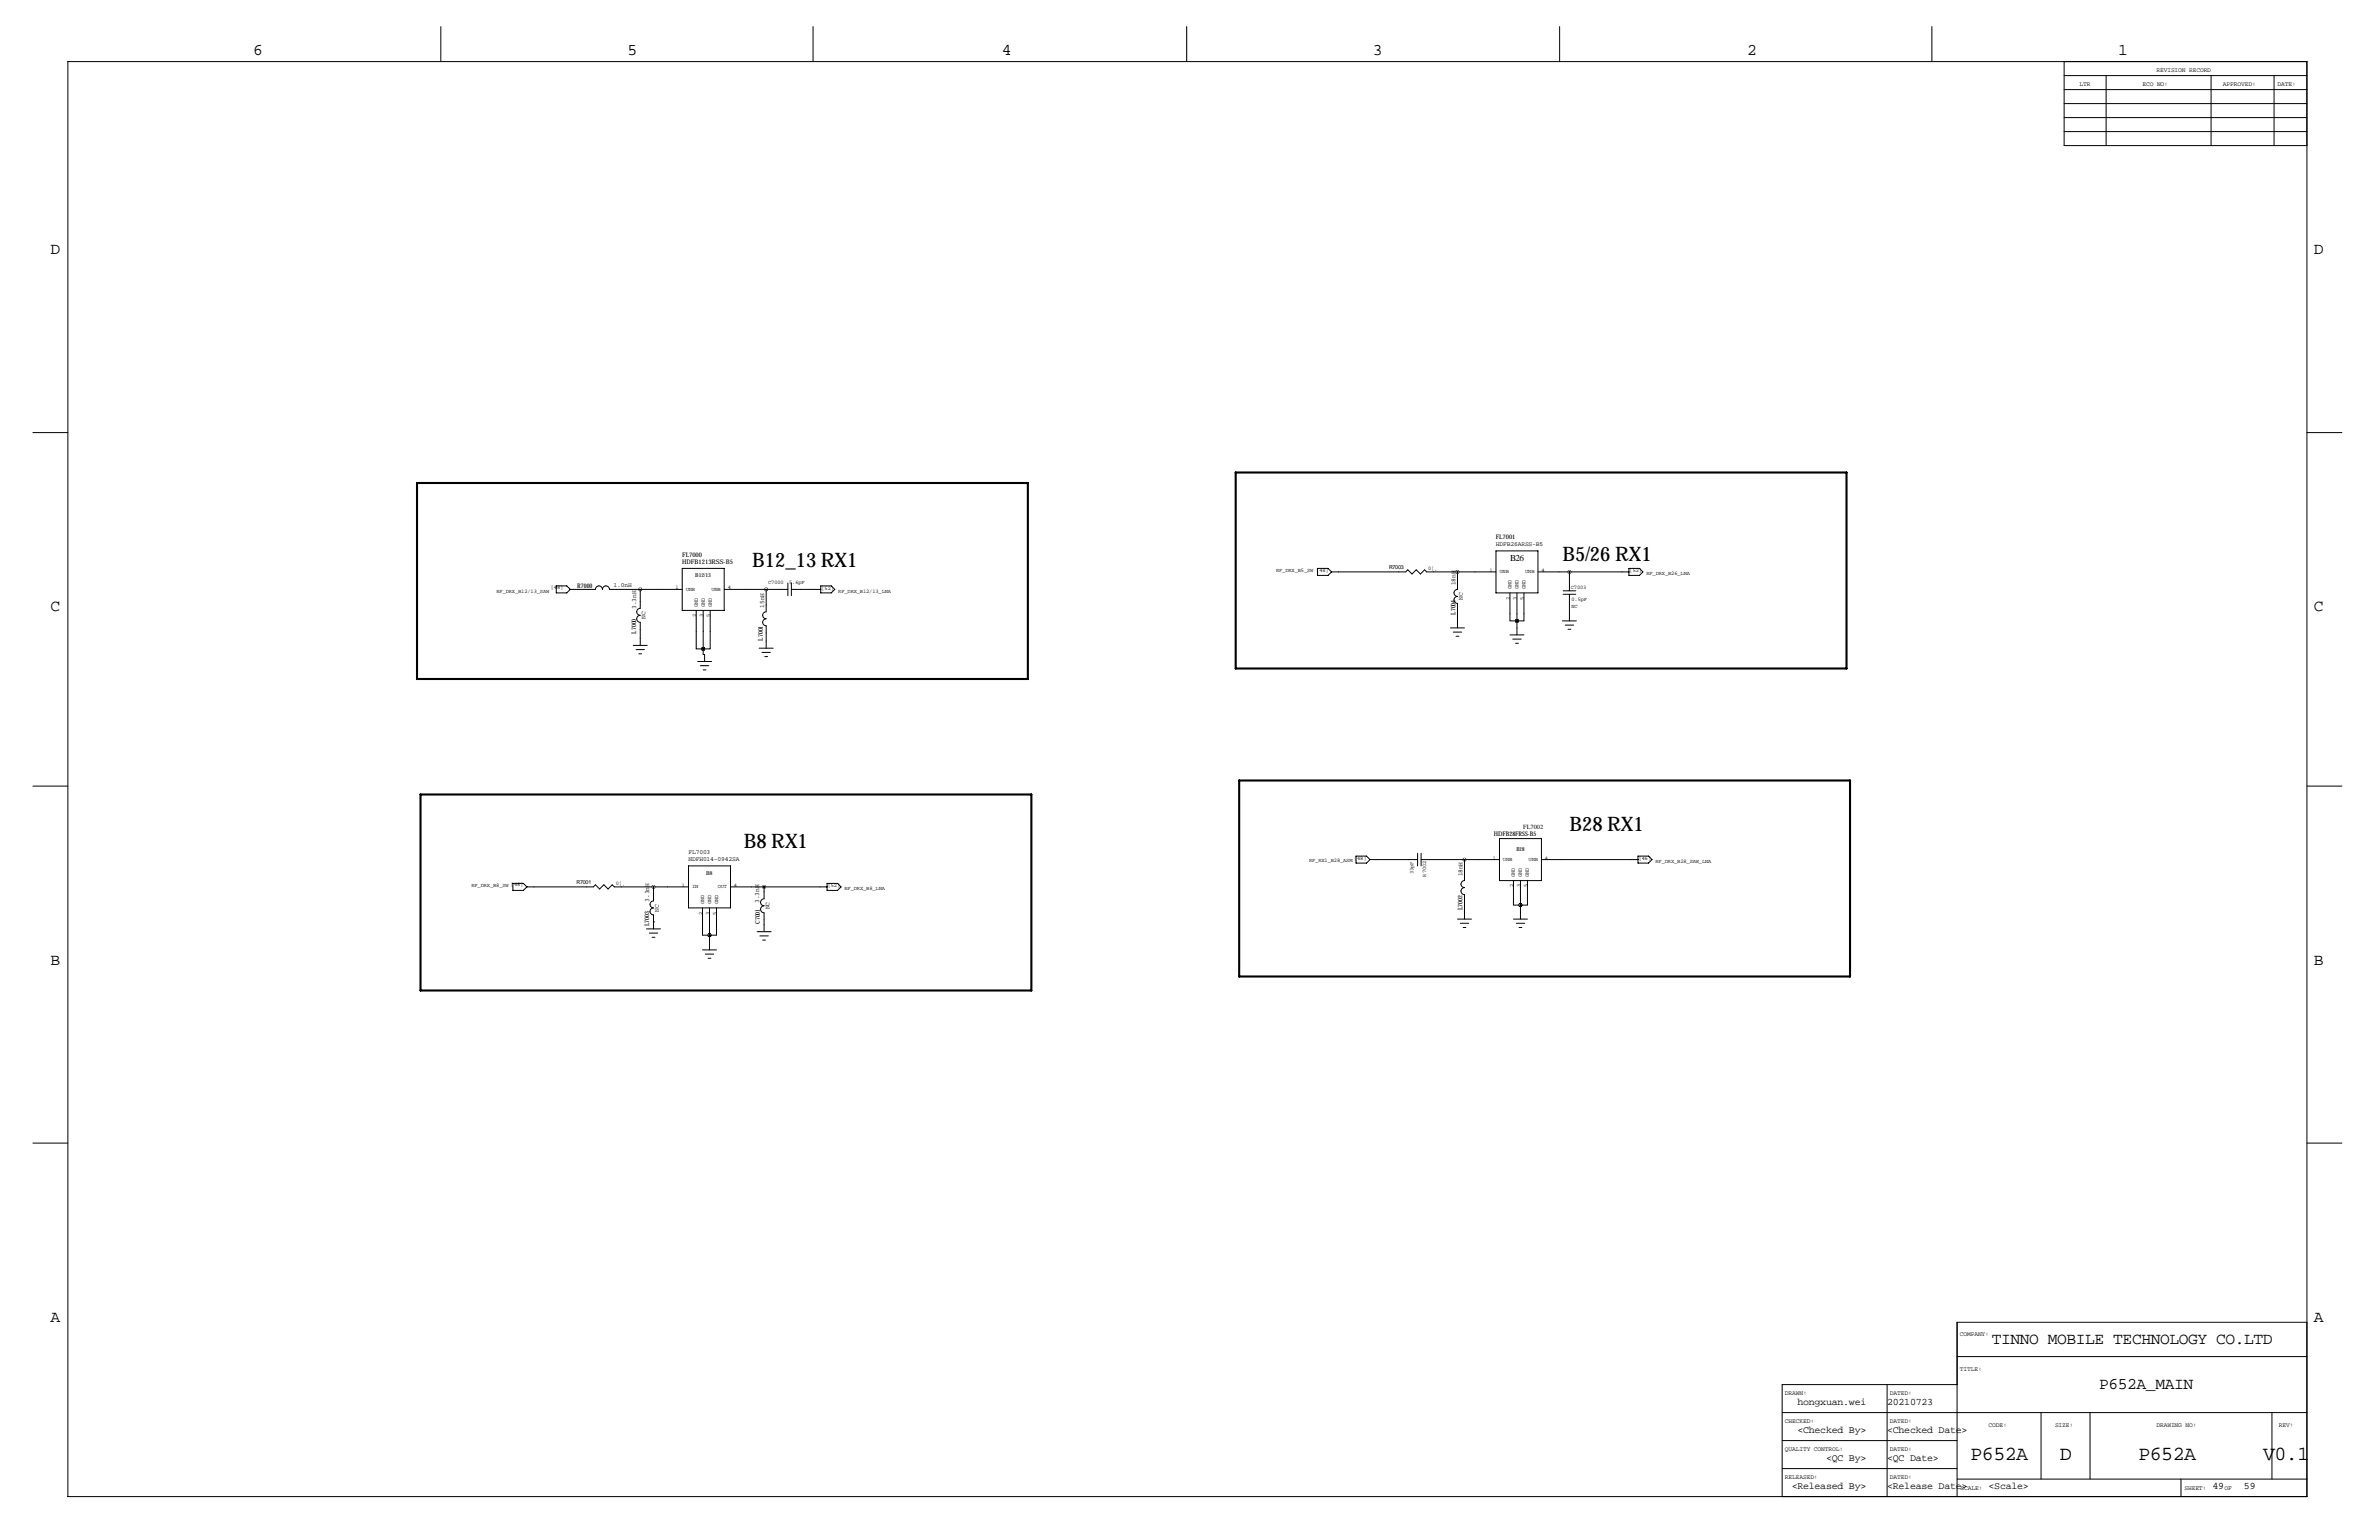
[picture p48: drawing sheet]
<svg xmlns="http://www.w3.org/2000/svg" width="864mm" height="559mm" viewBox="0 0 864 559" stroke-linecap="round" stroke-linejoin="round" font-family="sans-serif">
<defs><g id="words">
<g font-size="7.3">
<text x="567.2" y="203.7">B5/26 RX1</text>
<text x="273" y="205.7">B12_13 RX1</text>
<text x="569.7" y="301.5">B28 RX1</text>
<text x="270" y="307.8">B8 RX1</text>
<text x="715.3" y="529.9">P652A</text>
<text x="747.7" y="529.9">D</text>
<text x="776.2" y="529.9">P652A</text>
<text x="821.5" y="529.9">V0.1</text>
</g>
<g font-size="5.9">
<text x="91.9" y="19.8">6</text>
<text x="227.8" y="19.8">5</text>
<text x="363.7" y="19.8">4</text>
<text x="498.3" y="19.8">3</text>
<text x="634.2" y="19.8">2</text>
<text x="768.9" y="19.8">1</text>
<text x="18.3" y="92.2">D</text>
<text x="840" y="92.2">D</text>
<text x="18.3" y="221.7">C</text>
<text x="840" y="221.7">C</text>
<text x="18.3" y="350">B</text>
<text x="840" y="350">B</text>
<text x="18.3" y="479.6">A</text>
<text x="840" y="479.6">A</text>
<text x="723" y="487.6">TINNO MOBILE TECHNOLOGY CO.LTD</text>
<text x="762" y="504.1">P652A_MAIN</text>
</g>
<g font-size="3.6">
<text x="652.5" y="509.8">hongxuan.wei</text>
<text x="685" y="509.8">20210723</text>
<text x="652.5" y="519.9">&lt;Checked By&gt;</text>
<text x="685" y="519.9">&lt;Checked Date&gt;</text>
<text x="662.9" y="530.1">&lt;QC By&gt;</text>
<text x="685" y="530.1">&lt;QC Date&gt;</text>
<text x="650.4" y="540.3">&lt;Released By&gt;</text>
<text x="685" y="540.3">&lt;Release Date&gt;</text>
<text x="721.9" y="540.3">&lt;Scale&gt;</text>
<text x="803.1" y="540.3">49</text>
<text x="814.6" y="540.3">59</text>
</g>
<text font-size="3.3" x="548.2" y="203.5">B26</text>
<g font-size="2.3">
<text x="782.8" y="26.2">REVISION RECORD</text>
<text x="754.9" y="31.2">LTR</text>
<text x="777.7" y="31.2">ECO NO:</text>
<text x="807" y="31.2">APPROVED:</text>
<text x="826.8" y="31.2">DATE:</text>
<text x="543.1" y="195.6">FL7001</text>
<text x="247.6" y="201.9">FL7000</text>
<text x="543.1" y="198">HDFB26ARSS-B5</text>
<text x="247.6" y="204.5">HDFB1213RSS-B5</text>
<text x="209.5" y="213.4">R7000</text>
<text x="222.8" y="213.1">1.0nH</text>
<text x="528.3" y="212.3" transform="rotate(-90 528.3 212.3)">18nH</text>
<text x="230.9" y="221" transform="rotate(-90 230.9 221)">3.3nH</text>
<text x="277.4" y="220.5" transform="rotate(-90 277.4 220.5)">15nH</text>
<text x="531" y="217.7" transform="rotate(-90 531 217.7)">NC</text>
<text x="234.3" y="224.6" transform="rotate(-90 234.3 224.6)">NC</text>
<text x="528.3" y="223" transform="rotate(-90 528.3 223)">L7004</text>
<text x="230.9" y="229.9" transform="rotate(-90 230.9 229.9)">L7000</text>
<text x="276.9" y="232.4" transform="rotate(-90 276.9 232.4)">L7001</text>
<text x="542.3" y="303.4">HDFB28FRSS-B5</text>
<text x="553" y="300.8">FL7002</text>
<text x="249.9" y="309.8">FL7003</text>
<text x="249.9" y="312.3">NDFH014-0942SA</text>
<text x="530.9" y="318" transform="rotate(-90 530.9 318)">18nH</text>
<text x="235.7" y="327.2" transform="rotate(-90 235.7 327.2)">3.3nH</text>
<text x="275.6" y="327.7" transform="rotate(-90 275.6 327.7)">3.3nH</text>
<text x="279.3" y="330" transform="rotate(-90 279.3 330)">NC</text>
<text x="239.2" y="330.8" transform="rotate(-90 239.2 330.8)">NC</text>
<text x="275.8" y="335.3" transform="rotate(-90 275.8 335.3)">C7001</text>
<text x="530.9" y="330.2" transform="rotate(-90 530.9 330.2)">L7002</text>
<text x="235.7" y="336" transform="rotate(-90 235.7 336)">L7003</text>
<text x="711.5" y="484.6">COMPANY:</text>
<text x="711.5" y="497.3">TITLE:</text>
<text x="648" y="506.2">DRAWN:</text>
<text x="686.1" y="506.2">DATED:</text>
<text x="648" y="516.4">CHECKED:</text>
<text x="686.1" y="516.4">DATED:</text>
<text x="721.9" y="517.7">CODE:</text>
<text x="746" y="517.7">SIZE:</text>
<text x="782.8" y="517.7">DRAWING NO:</text>
<text x="827.3" y="517.7">REV:</text>
<text x="648" y="526.5">QUALITY CONTROL:</text>
<text x="686.1" y="526.5">DATED:</text>
<text x="648" y="536.7">RELEASED:</text>
<text x="686.1" y="536.7">DATED:</text>
<text x="711.7" y="540.5">SCALE:</text>
<text x="793" y="540.5">SHEET:</text>
<text x="807.5" y="540.5">OF</text>
</g>
<g font-size="2">
<text x="252.4" y="209.4">B12/13</text>
<text x="463.2" y="207.5">RF_DRX_B5_SW [48]</text>
<text x="504.2" y="206.4">R7003</text>
<text x="518.4" y="206.8">0¦¸</text>
<text x="540.7" y="207.5">1</text>
<text x="544.3" y="208.1">UNB</text>
<text x="553.6" y="208.1">UNB</text>
<text x="559.6" y="207.5">4</text>
<text x="591.6" y="207.6">[52]</text>
<text x="597.7" y="208.8">RF_DRX_B26_LNA</text>
<text x="180.2" y="215.1">RF_DRX_B12/13_SAW</text>
<text x="200" y="213.7">[48]</text>
<text x="245.3" y="213.9">1</text>
<text x="248.9" y="214.4">UNB</text>
<text x="258.2" y="214.4">UNB</text>
<text x="264.2" y="213.9">4</text>
<text x="278.8" y="211.9">C7000</text>
<text x="286.5" y="211.9">5.6pF</text>
<text x="298.2" y="214">[52]</text>
<text x="304.3" y="215.1">RF_DRX_B12/13_LNA</text>
<text x="548.7" y="213.9" transform="rotate(-90 548.7 213.9)">GND</text>
<text x="551.2" y="213.9" transform="rotate(-90 551.2 213.9)">GND</text>
<text x="553.8" y="213.9" transform="rotate(-90 553.8 213.9)">GND</text>
<text x="570.2" y="213.6">C7003</text>
<text x="253.3" y="220.2" transform="rotate(-90 253.3 220.2)">GND</text>
<text x="255.8" y="220.2" transform="rotate(-90 255.8 220.2)">GND</text>
<text x="258.4" y="220.2" transform="rotate(-90 258.4 220.2)">GND</text>
<text x="548.1" y="217.5" transform="rotate(-90 548.1 217.5)">2</text>
<text x="550.7" y="217.5" transform="rotate(-90 550.7 217.5)">3</text>
<text x="553.2" y="217.5" transform="rotate(-90 553.2 217.5)">5</text>
<text x="570.5" y="220.5">NC</text>
<text x="570.5" y="218.2">0.5pF</text>
<text x="252.7" y="223.9" transform="rotate(-90 252.7 223.9)">2</text>
<text x="255.3" y="223.9" transform="rotate(-90 255.3 223.9)">3</text>
<text x="257.8" y="223.9" transform="rotate(-90 257.8 223.9)">5</text>
<text x="541.9" y="311.9">1</text>
<text x="550.5" y="308.8">B28</text>
<text x="560.8" y="311.9">4</text>
<text x="256.4" y="317.4">B8</text>
<text x="475.2" y="312.9">RF_RX1_B28_ASM</text>
<text x="491.6" y="312">[48]</text>
<text x="513.2" y="317.2" transform="rotate(-90 513.2 317.2)">33pF</text>
<text x="545.6" y="312.5">UNB</text>
<text x="554.9" y="312.5">UNB</text>
<text x="594.9" y="312">[46]</text>
<text x="601" y="313.2">RF_DRX_B28_SAW_LNA</text>
<text x="171.1" y="321.8">RF_DRX_B8_SW [48]</text>
<text x="209.3" y="320.7">R7001</text>
<text x="223.5" y="321.1">0¦¸</text>
<text x="247.5" y="321.8">1</text>
<text x="251.2" y="322.4">IN</text>
<text x="260.5" y="322.4">OUT</text>
<text x="266.4" y="321.8">4</text>
<text x="300.5" y="321.9">[52]</text>
<text x="306.6" y="323.1">RF_DRX_B8_LNA</text>
<text x="517.7" y="318.1" transform="rotate(-90 517.7 318.1)">R7002</text>
<text x="549.4" y="321.9" transform="rotate(-90 549.4 321.9)">2</text>
<text x="550" y="318.3" transform="rotate(-90 550 318.3)">GND</text>
<text x="551.9" y="321.9" transform="rotate(-90 551.9 321.9)">3</text>
<text x="552.5" y="318.3" transform="rotate(-90 552.5 318.3)">GND</text>
<text x="554.5" y="321.9" transform="rotate(-90 554.5 321.9)">5</text>
<text x="555" y="318.3" transform="rotate(-90 555 318.3)">GND</text>
<text x="255.6" y="328.2" transform="rotate(-90 255.6 328.2)">GND</text>
<text x="258.1" y="328.2" transform="rotate(-90 258.1 328.2)">GND</text>
<text x="260.6" y="328.2" transform="rotate(-90 260.6 328.2)">GND</text>
<text x="255" y="331.8" transform="rotate(-90 255 331.8)">2</text>
<text x="257.6" y="331.8" transform="rotate(-90 257.6 331.8)">3</text>
<text x="260.1" y="331.8" transform="rotate(-90 260.1 331.8)">5</text>
</g>
</g></defs>
<g fill="none" stroke="#000" stroke-width=".36">
<path d="M160 9.7v12.7M295.1 9.7v12.7M430.8 9.7v12.7M566.2 9.7v12.7M701.3 9.7v12.7M24.6 22.4h812.8v520.7h-812.8zM749.3 37.6h88.1M749.3 32.5h88.1M749.3 27.4h88.1M749.3 22.4v30.4h88.1M764.5 27.4v25.4M802.6 27.4v25.4"/>
<path d="M825.5 27.4v25.4M749.3 47.8h88.1M749.3 42.7h88.1M11.9 157h12.7M837.4 157h12.7M543.1 199.9h15.2v15.2h-15.2zM201.9 212.6h3.8l1.3 1.3-1.3 1.2h-3.8zM207 213.9h9.2a1.27 1.27 0 0 1 1.2-1.3 1.27 1.27 0 0 1 1.3 1.3 1.27 1.27 0 0 1 1.3-1.3 1.27 1.27 0 0 1 1.2 1.3h26.5M232.4 213.9v6.8a1.27 1.27 0 0 0-1.3 1.3 1.27 1.27 0 0 0 1.3 1.3 1.27 1.27 0 0 0-1.3 1.2 1.27 1.27 0 0 0 1.3 1.3v8.4M247.6 206.2h15.3v15.3h-15.3zM262.9 213.9h23.1M278.1 213.9v8.1a1.27 1.27 0 0 0-1.2 1.3 1.27 1.27 0 0 0 1.2 1.2 1.27 1.27 0 0 0-1.2 1.3 1.27 1.27 0 0 0 1.2 1.3v8.1"/>
<path d="M286 211.6v4.6M287.3 213.9h10.6M287.3 211.6v4.6M297.9 212.6h3.9l1.2 1.3-1.2 1.2h-3.9zM478.3 206.2h3.8l1.3 1.3-1.3 1.3h-3.8zM483.4 207.5h26.9l.7-.7 1.6 1.5 1.5-1.5 1.5 1.5 1.5-1.5 .8 .7h25.2M529.1 207.5v6.4a1.27 1.27 0 0 0-1.3 1.2 1.27 1.27 0 0 0 1.3 1.3 1.27 1.27 0 0 0-1.3 1.3 1.27 1.27 0 0 0 1.3 1.2v8.9M548.1 215.1v10.2h2.6M550.7 215.1v15.3M553.2 215.1v10.2h-2.5M558.3 207.5h33M567.4 215.6h4.6"/>
<path d="M567.4 214.4h4.6M569.7 215.6v9.7M569.7 207.5v6.9M591.3 206.2h3.8l1.3 1.3-1.3 1.3h-3.8zM229.9 234.2h5M230.9 235.7h3M231.9 237.2h1M252.7 221.5v14h2.6M255.3 221.5v14M255.3 235.5h.1M255.3 235.5v2h.5v2.5M257.8 221.5v14h-2.5"/>
<path d="M275.6 235.2h5.1M276.6 236.7h3.1M277.6 238.3h1M526.5 227.8h5.1M527.6 229.4h3M528.6 230.9h1M548.1 230.4h5.1M549.1 231.9h3.1M550.2 233.4h1M550.7 225.3h.1M567.2 225.3h5.1M568.2 226.8h3"/>
<path d="M569.2 228.3h1M253.2 240h5.1M254.3 241.6h3M255.3 243.1h1M11.9 285.2h12.7M837.4 285.2h12.7M249.9 314.2h15.3v15.2h-15.3zM492.3 310.6h3.8l1.2 1.3-1.2 1.3h-3.8zM497.3 311.9h17.3M514.6 309.6v4.6M515.9 309.6v4.6M515.9 311.9h28.4"/>
<path d="M531.6 311.9v7.6a1.27 1.27 0 0 0-1.2 1.3 1.27 1.27 0 0 0 1.2 1.3 1.27 1.27 0 0 0-1.2 1.2 1.27 1.27 0 0 0 1.2 1.3v8.9M544.3 304.3h15.3v15.2h-15.3zM549.4 319.5v8.9h2.5M551.9 319.5v14M554.5 319.5v8.9h-2.6M559.6 311.9h35M594.6 310.6h3.8l1.3 1.3-1.3 1.3h-3.8zM186.2 320.5h3.8l1.3 1.3-1.3 1.3h-3.8zM191.3 321.8h24.1l.8-.7 1.5 1.5 1.5-1.5 1.5 1.5 1.5-1.5 .8 .7h26.9M234.7 337.1h5.1M235.7 338.6h3.1M237.2 321.8v5.1a1.27 1.27 0 0 0-1.2 1.3 1.27 1.27 0 0 0 1.2 1.2 1.27 1.27 0 0 0-1.2 1.3 1.27 1.27 0 0 0 1.2 1.3v5.1"/>
<path d="M237.2 334.5h.1M255 329.4v9.9h2.6M257.6 329.4v15.3M257.6 339.3h.1M260.1 329.4v9.9h-2.5M265.2 321.8h35M274.8 338.1h5.1M275.8 339.6h3.1M277.4 321.8v4.3a1.27 1.27 0 0 0-1.3 1.3 1.27 1.27 0 0 0 1.3 1.3 1.27 1.27 0 0 0-1.3 1.2 1.27 1.27 0 0 0 1.3 1.3v6.9M300.2 320.5h3.8l1.3 1.3-1.3 1.3h-3.8zM529.1 333.5h5.1M530.1 335h3"/>
<path d="M531.1 336.5h1M549.4 333.5h5.1M550.4 335h3.1M551.4 336.5h1M551.9 328.4h.1M236.7 340.1h1M255 344.7h5.1M256 346.2h3.1M257 347.7h1.1M276.9 341.1h1M11.9 414.8h12.7M837.4 414.8h12.7"/>
<path d="M837.4 479.8h-127v63.3M710.4 492.3h127M646.9 512.6h190.5M685 502.4v40.7M710.4 502.4h-63.5v40.7M740.9 512.6v24.1M758.7 512.6v24.1M824.7 512.6v24.1M646.9 532.9h63.5M646.9 522.7h63.5M710.4 536.7h127M791.7 536.7v6.4"/>
</g>
<path d="M151.4 175.3h221.7v71.1h-221.7zM448.6 171.4h221.7v71.2h-221.7zM152.7 288.3h221.7v71.1h-221.7zM449.8 283.2h221.8v71.1h-221.8z" fill="none" stroke="#000" stroke-width=".76"/>
<path d="M255.2 235.5a.05 .05 0 0 0 .1 0 .05 .05 0 0 0-.1 0zM255.2 235.5a.05 .05 0 0 0 .1 0 .05 .05 0 0 0-.1 0zM232.4 213.9a.05 .05 0 0 0 .1 0 .05 .05 0 0 0-.1 0zM278.1 213.9a.05 .05 0 0 0 .1 0 .05 .05 0 0 0-.1 0zM550.6 225.3a.05 .05 0 0 0 .1 0 .05 .05 0 0 0-.1 0zM550.6 225.3a.05 .05 0 0 0 .1 0 .05 .05 0 0 0-.1 0zM277.3 321.8a.05 .05 0 0 0 .1 0 .05 .05 0 0 0-.1 0zM569.7 207.5a.05 .05 0 0 0 .1 0 .05 .05 0 0 0-.1 0zM529 207.5a.05 .05 0 0 0 .1 0 .05 .05 0 0 0-.1 0zM237.2 321.8a.05 .05 0 0 0 .1 0 .05 .05 0 0 0-.1 0zM531.6 311.9a.05 .05 0 0 0 .1 0 .05 .05 0 0 0-.1 0zM551.9 328.4a.05 .05 0 0 0 .1 0 .05 .05 0 0 0-.1 0zM551.9 328.4a.05 .05 0 0 0 .1 0 .05 .05 0 0 0-.1 0zM257.5 339.3a.05 .05 0 0 0 .1 0 .05 .05 0 0 0-.1 0zM257.5 339.3a.05 .05 0 0 0 .1 0 .05 .05 0 0 0-.1 0z" fill="#000" stroke="#000" stroke-width="1.3"/>
<use href="#words"/>
</svg>
